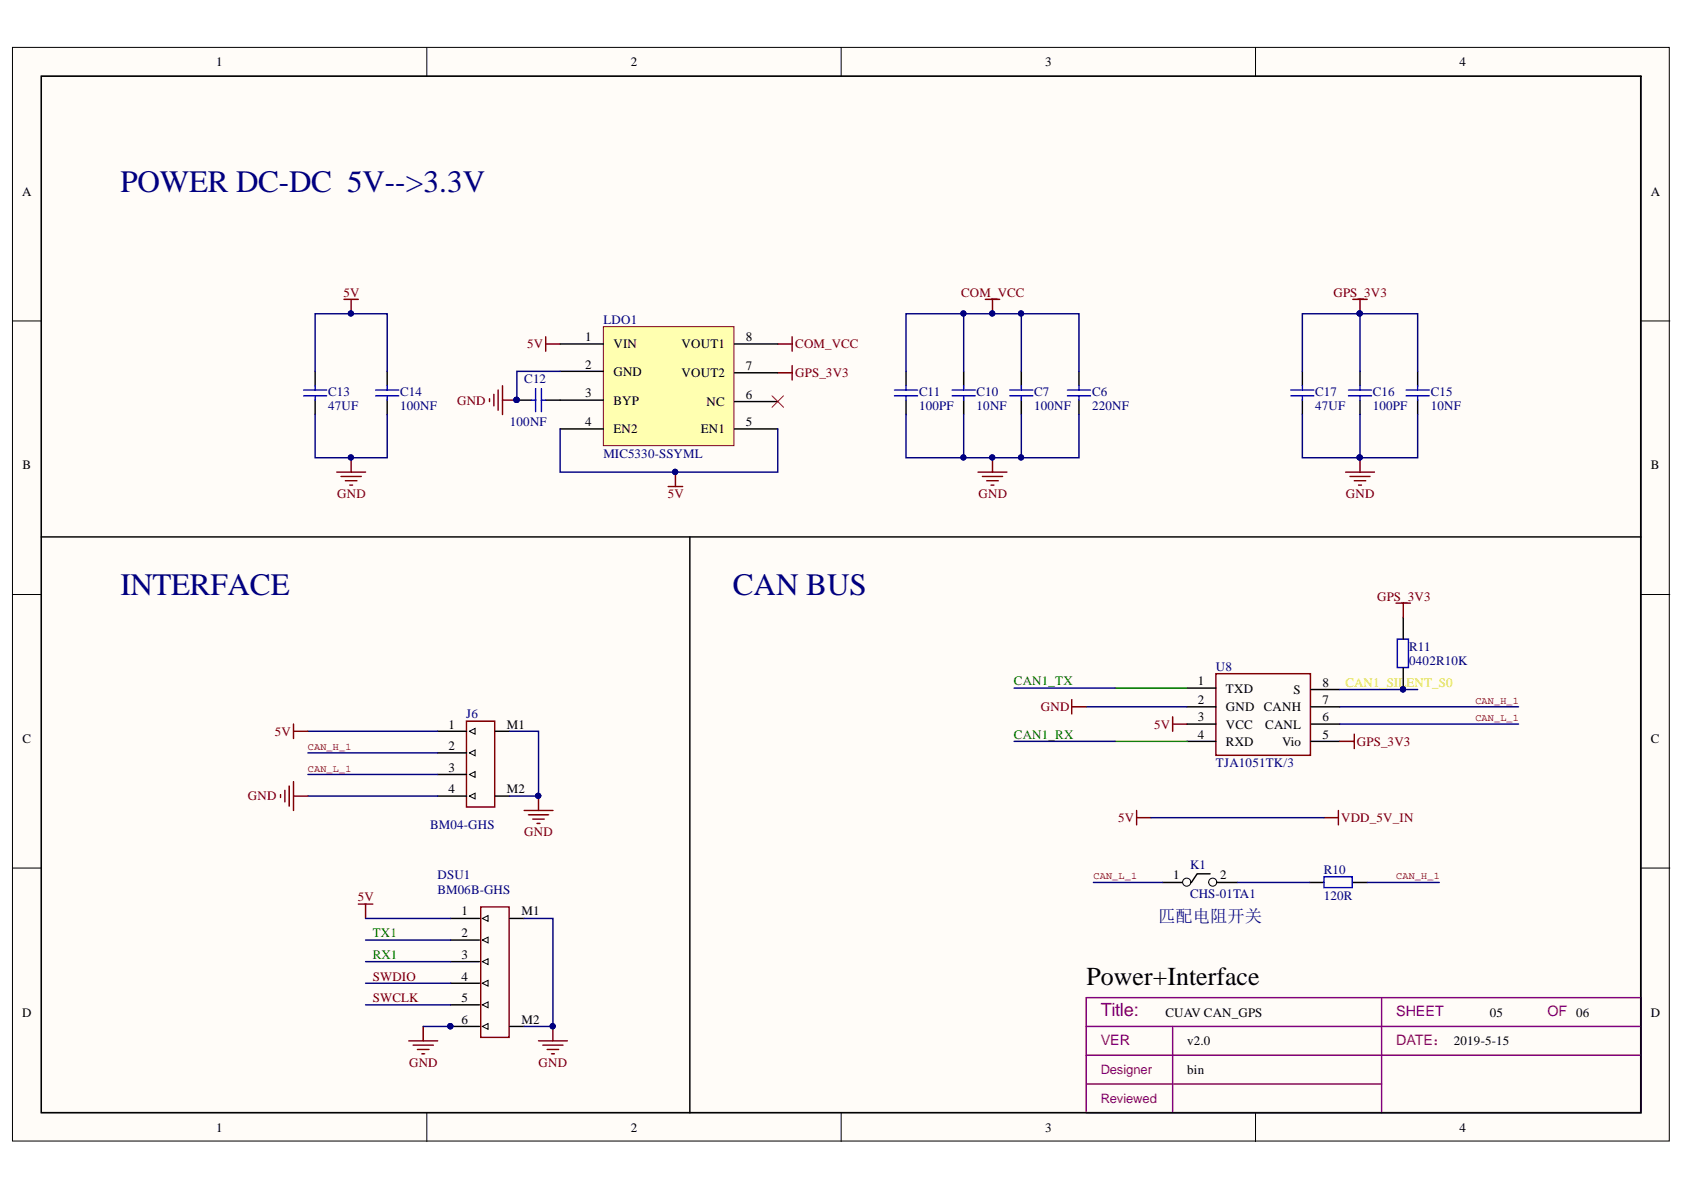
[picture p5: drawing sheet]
<svg xmlns="http://www.w3.org/2000/svg" width="297mm" height="210mm" viewBox="0 0 297 210" stroke-linecap="round" stroke-linejoin="round" font-family="sans-serif">
<defs><g id="words">
<g font-size="5.5" fill="#000080">
<text x="21.2" y="33.8">POWER DC-DC 5V--&gt;3.3V</text>
<text x="21.2" y="104.9">INTERFACE</text>
<text x="129.3" y="104.9">CAN BUS</text>
</g>
<text font-size="4.6" x="191.6" y="173.7">Power+Interface</text>
<text font-size="3.2" fill="#7d0089" x="194.2" y="179.1">Title:</text>
<text font-size="3" fill="#000080" x="204.3" y="162.7">匹配电阻开关</text>
<g font-size="2.5" fill="#800080">
<text x="246.3" y="179.2">SHEET</text>
<text x="272.9" y="179.2">OF 06</text>
<text x="194.2" y="184.3">VER</text>
</g>
<text font-size="2.5" fill="#a1006a" x="246.3" y="184.3">DATE： 2019-5-15</text>
<g font-size="2.3">
<text x="38.2" y="11.7">1</text>
<text x="111.3" y="11.7">2</text>
<text x="184.4" y="11.7">3</text>
<text x="257.5" y="11.7">4</text>
<text x="3.9" y="34.5">A</text>
<text x="291.2" y="34.5">A</text>
<text x="103.2" y="65">2</text>
<text x="103.2" y="60.2">1</text>
<text x="108.2" y="61.5">VIN</text>
<text x="120.2" y="61.5">VOUT1</text>
<text x="131.6" y="60.2">8</text>
<text x="131.6" y="65.3">7</text>
<text x="103.2" y="70.1">3</text>
<text x="108.2" y="71.4">BYP</text>
<text x="108.2" y="66.3">GND</text>
<text x="120.2" y="66.5">VOUT2</text>
<text x="124.6" y="71.6">NC</text>
<text x="131.6" y="70.3">6</text>
<text x="103.2" y="75.2">4</text>
<text x="108.2" y="76.4">EN2</text>
<text x="123.6" y="76.4">EN1</text>
<text x="131.6" y="75.2">5</text>
<text x="4" y="82.8">B</text>
<text x="291.2" y="82.8">B</text>
<text x="211.3" y="120.9">1</text>
<text x="211.3" y="124.2">2</text>
<text x="216.3" y="122.2">TXD</text>
<text x="216.3" y="125.5">GND</text>
<text x="222.9" y="125.5">CANH</text>
<text x="228.2" y="122.4">S</text>
<text x="233.3" y="124.2">7</text>
<text x="233.3" y="121.1">8</text>
<text x="4" y="131">C</text>
<text x="79.1" y="128.5">1</text>
<text x="89.4" y="128.5">M1</text>
<text x="211.3" y="127.2">3</text>
<text x="211.3" y="130.3">4</text>
<text x="216.3" y="128.5">VCC</text>
<text x="216.3" y="131.5">RXD</text>
<text x="223.2" y="128.5">CANL</text>
<text x="226.1" y="131.5">Vio</text>
<text x="233.3" y="130.3">5</text>
<text x="233.3" y="127.2">6</text>
<text x="291.2" y="131">C</text>
<text x="79.1" y="132.3">2</text>
<text x="79.1" y="136.1">3</text>
<text x="79.1" y="139.9">4</text>
<text x="89.4" y="139.9">M2</text>
<text x="206.9" y="155.1">1</text>
<text x="215.2" y="155.1">2</text>
<text x="81.4" y="161.5">1</text>
<text x="92" y="161.5">M1</text>
<text x="81.4" y="165.4">2</text>
<text x="81.4" y="169.2">3</text>
<text x="81.4" y="173">4</text>
<text x="3.9" y="179.3">D</text>
<text x="81.4" y="176.8">5</text>
<text x="205.6" y="179.3">CUAV CAN_GPS</text>
<text x="262.8" y="179.3">05</text>
<text x="291.2" y="179.3">D</text>
<text x="81.4" y="180.6">6</text>
<text x="92" y="180.6">M2</text>
<text x="209.4" y="184.4">v2.0</text>
<text x="209.4" y="189.4">bin</text>
<text x="38.2" y="199.6">1</text>
<text x="111.3" y="199.6">2</text>
<text x="184.4" y="199.6">3</text>
<text x="257.5" y="199.6">4</text>
</g>
<g font-size="2.3" fill="#800000">
<text x="60.6" y="52.3">5V</text>
<text x="169.5" y="52.3">COM_VCC</text>
<text x="235.2" y="52.3">GPS_3V3</text>
<text x="93" y="61.5">5V</text>
<text x="140.3" y="61.5">COM_VCC</text>
<text x="80.6" y="71.4">GND</text>
<text x="140.3" y="66.5">GPS_3V3</text>
<text x="59.5" y="87.8">GND</text>
<text x="117.8" y="87.8">5V</text>
<text x="172.6" y="87.8">GND</text>
<text x="237.4" y="87.8">GND</text>
<text x="242.9" y="105.9">GPS_3V3</text>
<text x="183.6" y="125.5">GND</text>
<text x="48.5" y="129.8">5V</text>
<text x="203.6" y="128.5">5V</text>
<text x="239.3" y="131.5">GPS_3V3</text>
<text x="43.7" y="141.2">GND</text>
<text x="92.5" y="147.5">GND</text>
<text x="197.2" y="145">5V</text>
<text x="236.6" y="145">VDD_5V_IN</text>
<text x="63.1" y="158.9">5V</text>
<text x="65.7" y="173">SWDIO</text>
<text x="65.7" y="176.8">SWCLK</text>
<text x="72.2" y="188.2">GND</text>
<text x="95" y="188.2">GND</text>
</g>
<g font-size="2.3" fill="#000080">
<text x="106.4" y="57.2">LDO1</text>
<text x="57.9" y="69.8">C13</text>
<text x="70.6" y="69.8">C14</text>
<text x="92.5" y="67.6">C12</text>
<text x="162.1" y="69.8">C11</text>
<text x="172.3" y="69.8">C10</text>
<text x="182.4" y="69.8">C7</text>
<text x="192.6" y="69.8">C6</text>
<text x="232" y="69.8">C17</text>
<text x="242.1" y="69.8">C16</text>
<text x="252.4" y="69.8">C15</text>
<text x="57.9" y="72.4">47UF</text>
<text x="70.6" y="72.4">100NF</text>
<text x="89.9" y="75.2">100NF</text>
<text x="162.1" y="72.4">100PF</text>
<text x="172.3" y="72.4">10NF</text>
<text x="182.4" y="72.4">100NF</text>
<text x="192.6" y="72.4">220NF</text>
<text x="232" y="72.4">47UF</text>
<text x="242.1" y="72.4">100PF</text>
<text x="252.4" y="72.4">10NF</text>
<text x="106.4" y="80.7">MIC5330-SSYML</text>
<text x="214.5" y="118.4">U8</text>
<text x="248.6" y="114.8">R11</text>
<text x="248.6" y="117.3">0402R10K</text>
<text x="82.2" y="126.7">J6</text>
<text x="214.5" y="135.3">TJA1051TK/3</text>
<text x="75.9" y="146.3">BM04-GHS</text>
<text x="77.2" y="155.1">DSU1</text>
<text x="209.9" y="153.4">K1</text>
<text x="233.5" y="154.1">R10</text>
<text x="77.2" y="157.7">BM06B-GHS</text>
<text x="209.9" y="158.4">CHS-01TA1</text>
<text x="233.5" y="158.7">120R</text>
</g>
<g font-size="2.3" fill="#008000">
<text x="178.9" y="120.9">CAN1_TX</text>
<text x="178.9" y="130.3">CAN1_RX</text>
<text x="65.7" y="165.4">TX1</text>
<text x="65.7" y="169.2">RX1</text>
</g>
<g font-size="2.3" fill="#d4d200">
<text x="237.3" y="121.1">CAN1_SIL</text>
<text x="248.1" y="121.1">ENT_S0</text>
</g>
<g font-size="2.3" fill="#800080">
<text x="194.2" y="189.4">Designer</text>
<text x="194.2" y="194.5">Reviewed</text>
</g>
<g font-size="1.8" fill="#800000">
<text x="260.2" y="124.1">CAN_H_1</text>
<text x="260.2" y="127.1">CAN_L_1</text>
<text x="54.3" y="132.2">CAN_H_1</text>
<text x="54.3" y="136.1">CAN_L_1</text>
<text x="192.9" y="155.1">CAN_L_1</text>
<text x="246.3" y="155.1">CAN_H_1</text>
</g>
</g></defs>
<g fill="#fffcf8" stroke="#000" stroke-width=".18">
<path d="M2.2 8.4h292.2v192.9h-292.2z"/>
<path d="M7.3 13.4h282.1v182.8h-282.1z"/>
</g>
<g fill="none" stroke="#000" stroke-width=".18">
<path d="M75.3 8.4v5M148.4 8.4v5M221.5 8.4v5M2.2 56.6h5.1M289.5 56.6h5M2.2 104.9h5.1M289.5 104.9h5M82.8 129l1-.5v1zM82.8 132.8l1-.5v1zM82.8 136.6l1-.5v1zM2.2 153.1h5.1M82.8 140.4l1-.5v1z"/>
<path d="M289.5 153.1h5M75.3 196.3v5.1M148.4 196.3v5.1M221.5 196.3v5.1"/>
</g>
<path d="M243.7 176v20.3M191.6 196v-20h97.9v20M191.6 181.1h97.9M191.6 191.2h52.1M191.6 186.1h97.9M191.6 196.3h97.9M206.8 181.1v14.9" fill="none" stroke="#800080" stroke-width=".25"/>
<path d="M139.7 59.4v2.5M173.8 52.8h2.5M175.1 52.8v2.5M137.2 65.8h2.5M137.2 60.7h2.5M139.7 64.5v2.5M172.5 83.3h5.1M173.3 84h3.5M174 84.8h2.1M174.8 85.6h.5M175.1 80.7v2.6M82.3 127.2h5v15.1h-5z" fill="none" stroke="#800000" stroke-width=".25"/>
<g fill="none" stroke="#000" stroke-width=".25">
<path d="M55.6 65.5v2.5M55.6 70.6v2.5M170 65.5v2.5M170 70.6v2.5M180.1 65.5v2.5M180.1 70.6v2.5M229.7 65.5v2.5M229.7 70.6v2.5M77.2 129h5.1M77.2 132.8h5.1M77.2 136.6h5.1M87.4 129h2.5"/>
<path d="M77.2 140.4h5.1M87.4 140.4h2.5"/>
</g>
<g fill="none" stroke="#00f" stroke-width=".25">
<path d="M53.6 69.8h4M53.6 68.8h4M55.6 68v.8M55.6 69.8v.8M167.9 69.8h4.1M167.9 68.8h4.1M170 68v.8M170 69.8v.8M178.1 69.8h4.1M178.1 68.8h4.1M180.1 68v.8M180.1 69.8v.8"/>
<path d="M227.7 69.8h4.1M227.7 68.8h4.1M229.7 68v.8M229.7 69.8v.8"/>
</g>
<g fill="#000080" stroke="#000080" stroke-width=".18">
<circle cx="175" cy="80.7" r=".46"/>
<circle cx="175" cy="55.3" r=".46"/>
</g>
<path d="M106.4 57.6h23.1v21h-23.1z" fill="#ffffb0" stroke="#800000" stroke-width=".18"/>
<g fill="none" stroke="#000" stroke-width=".25">
<path d="M68.3 65.5v2.5M68.3 70.6v2.5M91.2 70.6h2.5M96.3 70.6h10.1M98.8 75.7h7.6M98.8 65.5h7.6M98.8 60.7h7.6M129.6 75.7h7.6M129.6 60.7h7.6M129.6 65.8h7.6M129.6 70.8h7.6M159.8 65.5v2.5"/>
<path d="M159.8 70.6v2.5M190.3 65.5v2.5M190.3 70.6v2.5M239.9 65.5v2.5M239.9 70.6v2.5M250.1 65.5v2.5M250.1 70.6v2.5M247.5 108.9v3.8M247.5 117.8v3.8M209.4 121.4h5.1M209.4 124.7h5.1M209.4 127.7h5.1"/>
<path d="M209.4 130.8h5.1M231.2 124.7h5.1M231.2 127.7h5.1M231.2 130.8h5.1M231.2 121.6h5.1M205.1 155.7h5M231 155.7h2.5M238.6 155.7h2.6"/>
</g>
<path d="M98.8 75.7v7.6h38.4v-7.6M98.8 65.5h-7.6v5.1M54.3 129h22.9M54.3 132.8h22.9M54.3 136.6h22.9M178.9 121.4h17.8M178.9 130.8h17.8M191.6 124.7h17.8M236.3 121.6h13.8M54.3 140.4h22.9" fill="none" stroke="#000080" stroke-width=".25"/>
<g fill="#000080" stroke="#000080" stroke-width=".18">
<circle cx="119.1" cy="83.2" r=".46"/>
<circle cx="91.1" cy="70.5" r=".46"/>
<circle cx="61.9" cy="55.3" r=".46"/>
<circle cx="61.9" cy="80.7" r=".46"/>
<circle cx="239.8" cy="80.7" r=".46"/>
<circle cx="239.8" cy="55.3" r=".46"/>
<circle cx="247.5" cy="121.6" r=".46"/>
</g>
<g fill="none" stroke="#00f" stroke-width=".25">
<path d="M66.3 68.8h4M66.3 69.8h4M68.3 68v.8M68.3 69.8v.8M93.7 70.6h.8M94.5 68.5v4.1M95.5 68.5v4.1M95.5 70.6h.8M157.8 68.8h4M157.8 69.8h4M159.8 68v.8M159.8 69.8v.8"/>
<path d="M188.3 68.8h4.1M188.3 69.8h4.1M190.3 68v.8M190.3 69.8v.8M237.9 68.8h4M237.9 69.8h4M239.9 68v.8M239.9 69.8v.8M248 68.8h4.1M248 69.8h4.1M250.1 68v.8M250.1 69.8v.8"/>
<path d="M233.5 154.6h5v2h-5z"/>
</g>
<g fill="none" stroke="#800000" stroke-width=".25">
<path d="M60.7 52.8h2.5M61.9 52.8v2.5M96.3 59.4v2.5M238.6 52.8h2.6M239.9 52.8v2.5M86.3 70.3v.5M87.1 69.6v2M87.9 68.8v3.6M88.6 68v5.1M88.6 70.6h2.6M96.3 60.7h2.5M59.4 83.3h5.1"/>
<path d="M60.2 84h3.5M60.9 84.8h2.1M61.7 85.6h.5M61.9 80.7v2.6M117.9 85.8h2.5M119.1 83.3v2.5M237.3 83.3h5.1M238.1 84h3.6M238.9 84.8h2M239.6 85.6h.5M239.9 80.7v2.6M214.5 118.8h16.6v14.4h-16.6z"/>
<path d="M246.2 106.4h2.6M247.5 106.4v2.5M50.2 139.4v2M51 138.6v3.6M51.8 127.7v2.6M51.8 137.9v5.1M51.8 129h2.5M189 123.4v2.5M189 124.7h2.6M206.8 126.5v2.5M206.8 127.7h2.6M236.3 130.8h2.6"/>
<path d="M238.9 129.5v2.5M49.5 140.2v.5M51.8 140.4h2.5M63.2 159.5h2.6M64.5 159.5v2.5"/>
</g>
<path d="M196.7 121.4h12.7M196.7 130.8h12.7" fill="none" stroke="#008000" stroke-width=".25"/>
<path d="M246.5 112.7h1.9v5h-1.9z" fill="none" stroke="#0000bf" stroke-width=".25"/>
<circle cx="209.3" cy="155.6" r=".72" fill="#fffcf8" stroke="#000" stroke-width=".18"/>
<path d="M213.2 155.7h5.1" fill="none" stroke="#000" stroke-width=".25"/>
<circle cx="213.9" cy="155.6" r=".71" fill="#fffcf8" stroke="#000" stroke-width=".18"/>
<path d="M7.3 13.4h282.2v182.9h-282.2zM7.3 94.7h282.2M121.7 94.7v101.6M213.5 154.1h-2.3l-1.1 1.6M79.5 162h5.1M79.5 165.8h5.1M79.5 169.6h5.1M79.5 173.4h5.1M79.5 177.2h5.1M89.9 162h2.5M79.5 181.1h5.1M89.9 181.1h2.5" fill="none" stroke="#000" stroke-width=".25"/>
<g fill="none" stroke="#000080" stroke-width=".25">
<path d="M170 55.3v10.2M180.1 55.3v10.2M239.9 55.3v10.2M55.6 73.1v7.6h12.7v-7.6M55.6 65.5v-10.2h12.7v10.2M159.8 73.1v7.6h30.5v-7.6M159.8 65.5v-10.2h30.5v10.2M170 73.1v7.6M180.1 73.1v7.6M229.7 65.5v-10.2h20.4v10.2M229.7 73.1v7.6h20.4v-7.6M239.9 73.1v7.6"/>
<path d="M89.9 129h5.1v11.4h-5.1M236.3 124.7h31.6M236.3 127.7h31.6M192.9 155.7h12.2M203 144.2h30.5M218.3 155.7h12.7M241.2 155.7h12.7M64.5 177.2h15M64.5 173.4h15M64.5 169.6h15M64.5 165.8h15M64.5 162h15"/>
<path d="M92.4 162h5.1v19.1h-5.1M74.7 181.1h5"/>
</g>
<g fill="#000080" stroke="#000080" stroke-width=".18">
<circle cx="94.9" cy="140.4" r=".46"/>
<circle cx="180.1" cy="80.7" r=".46"/>
<circle cx="169.9" cy="80.7" r=".46"/>
<circle cx="175" cy="80.7" r=".46"/>
<circle cx="180.1" cy="55.3" r=".46"/>
<circle cx="169.9" cy="55.3" r=".46"/>
<circle cx="175" cy="55.3" r=".46"/>
<circle cx="239.8" cy="55.3" r=".46"/>
<circle cx="239.8" cy="80.7" r=".46"/>
<circle cx="61.9" cy="80.7" r=".46"/>
<circle cx="61.9" cy="55.3" r=".46"/>
<circle cx="79.4" cy="181" r=".46"/>
<circle cx="97.5" cy="181" r=".46"/>
</g>
<g fill="none" stroke="#800000" stroke-width=".25">
<path d="M84.8 160h5v23h-5zM92.4 143h5.1M93.2 143.7h3.6M94 144.5h2M94.7 145.2h.5M95 140.4v2.6M200.5 144.2h2.5M200.5 143v2.5M233.5 144.2h2.6M236.1 143v2.5M72.1 183.6h5.1M72.9 184.4h3.5"/>
<path d="M73.6 185.1h2.1M74.4 185.9h.5M74.7 181.1v2.5M95 183.6h5.1M95.8 184.4h3.5M96.5 185.1h2M97.3 185.9h.5M97.5 181.1v2.5"/>
</g>
<path d="M136.2 69.8l2 2M138.2 69.8l-2 2" fill="none" stroke="#f00" stroke-width=".18"/>
<path d="M85.1 162l1-.5v1zM85.1 165.8l1-.5v1zM85.1 169.6l1-.5v1zM85.1 173.4l1-.5v1zM85.1 177.2l1-.5v1.1zM85.1 181.1l1-.6v1.1z" fill="none" stroke="#000" stroke-width=".18"/>
<use href="#words"/>
</svg>
